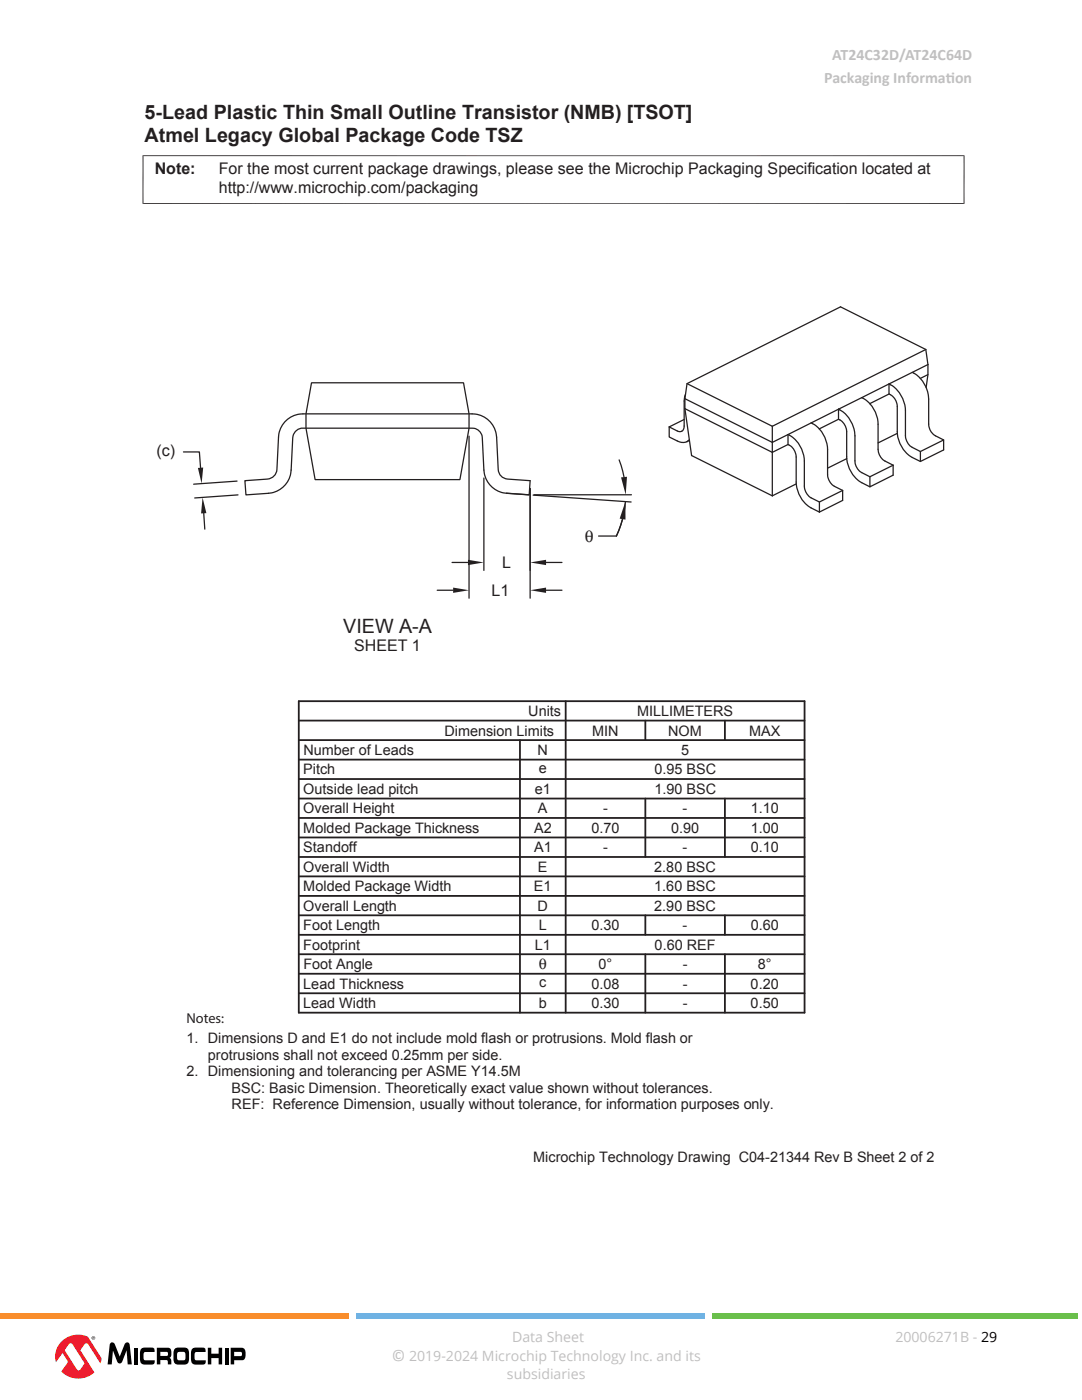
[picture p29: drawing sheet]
<svg xmlns="http://www.w3.org/2000/svg" width="216mm" height="279mm" viewBox="0 0 216 279" stroke-linecap="round" stroke-linejoin="round" font-family="sans-serif">
<defs><g id="words">
<g font-size="3.9" fill="#231f20">
<text x="28.9" y="23.7">5-Lead Plastic Thin Small Outline Transistor (NMB) [TSOT]</text>
<text x="28.9" y="28.3">Atmel Legacy Global Package Code TSZ</text>
<text x="68.5" y="126.3">VIEW A-A</text>
</g>
<text font-size="3.4" fill="#231f20" x="116.7" y="108.1">θ</text>
<g font-size="3.2" fill="#c0c0c0">
<text x="164.5" y="16.6">Packaging Informat</text>
<text x="166" y="12">AT24C32D/AT24C64D</text>
<text x="188.7" y="16.6">ion</text>
<text x="78.2" y="271.7">©</text>
</g>
<g font-size="3.2" fill="#231f20">
<text x="30.9" y="34.8">Note:</text>
<text x="43.7" y="34.8">For the most current package drawings, please see the Microchip Packaging Specification located at</text>
<text x="43.7" y="38.5">http://www.microchip.com/packaging</text>
<text x="31.2" y="91">(c)</text>
<text x="100.2" y="113.4">L</text>
<text x="98.1" y="118.9">L1</text>
<text x="70.7" y="129.9">SHEET 1</text>
</g>
<text font-size="3" fill="#231f20" x="107.5" y="193.4">θ</text>
<g font-size="2.9" fill="#231f20">
<text x="105.4" y="142.9">Units</text>
<text x="127.1" y="142.9">MILLIMETERS</text>
<text x="88.7" y="146.8">Dimension Limits</text>
<text x="118.2" y="146.8">MIN</text>
<text x="133.3" y="146.8">NOM</text>
<text x="149.5" y="146.8">MAX</text>
<text x="60.5" y="154.6">Pitch</text>
<text x="60.5" y="150.7">Number of Leads</text>
<text x="107.3" y="150.7">N</text>
<text x="107.5" y="154.3">e</text>
<text x="130.6" y="154.6">0.95 BSC</text>
<text x="135.9" y="150.7">5</text>
<text x="60.5" y="158.5">Outside lead pitch</text>
<text x="106.7" y="158.4">e1</text>
<text x="130.6" y="158.5">1.90 BSC</text>
<text x="60.5" y="166.2">Molded Package Thickness</text>
<text x="60.5" y="162.3">Overall Height</text>
<text x="106.6" y="166.2">A2</text>
<text x="107.3" y="162.3">A</text>
<text x="118" y="166.2">0.70</text>
<text x="120.3" y="162.3">-</text>
<text x="133.9" y="166.2">0.90</text>
<text x="136.2" y="162.3">-</text>
<text x="149.8" y="162.3">1.10</text>
<text x="149.8" y="166.2">1.00</text>
<text x="60.5" y="170.1">Standoff</text>
<text x="60.5" y="174">Overall Width</text>
<text x="106.6" y="170.1">A1</text>
<text x="107.3" y="174">E</text>
<text x="120.3" y="170.1">-</text>
<text x="130.5" y="174">2.80 BSC</text>
<text x="136.2" y="170.1">-</text>
<text x="149.8" y="170.1">0.10</text>
<text x="60.5" y="177.9">Molded Package Width</text>
<text x="106.5" y="177.9">E1</text>
<text x="130.5" y="177.9">1.60 BSC</text>
<text x="60.5" y="181.8">Overall Length</text>
<text x="60.5" y="185.7">Foot Length</text>
<text x="107.3" y="181.8">D</text>
<text x="107.5" y="185.7">L</text>
<text x="118" y="185.7">0.30</text>
<text x="130.5" y="181.8">2.90 BSC</text>
<text x="136.2" y="185.7">-</text>
<text x="149.8" y="185.7">0.60</text>
<text x="60.5" y="189.5">Footprint</text>
<text x="106.7" y="189.5">L1</text>
<text x="130.6" y="189.5">0.60 REF</text>
<text x="60.5" y="197.3">Lead Thickness</text>
<text x="60.5" y="193.4">Foot Angle</text>
<text x="107.6" y="197">c</text>
<text x="118" y="197.3">0.08</text>
<text x="119.4" y="193.4">0°</text>
<text x="136.2" y="193.4">-</text>
<text x="136.2" y="197.3">-</text>
<text x="149.8" y="197.3">0.20</text>
<text x="151.2" y="193.4">8°</text>
<text x="60.5" y="201.2">Lead Width</text>
<text x="107.5" y="201.2">b</text>
<text x="118" y="201.2">0.30</text>
<text x="136.2" y="201.2">-</text>
<text x="149.8" y="201.2">0.50</text>
<text x="37.2" y="208.2">1. Dimensions D and E1 do not include mold flash or protrusions. Mold flash or</text>
<text x="37.2" y="204.2">Notes:</text>
<text x="37.2" y="214.8">2. Dimensioning and tolerancing per ASME Y14.5M</text>
<text x="41.5" y="211.5">protrusions shall not exceed 0.25mm per side.</text>
<text x="46.2" y="218.1">BSC: Basic Dimension. Theoretically exact value shown without tolerances.</text>
<text x="46.2" y="221.4">REF: Reference Dimension, usually without tolerance, for information purposes only.</text>
<text x="106.4" y="231.9">Microchip Technology Drawing C04-21344 Rev B Sheet 2 of 2</text>
</g>
<g font-size="2.8" fill="#c0c0c0">
<text x="102.2" y="267.7">Data Sheet</text>
<text x="178.7" y="267.7">20006271B - 29</text>
<text x="81.6" y="271.7">2019-2024 Microchip Technology Inc. and its</text>
<text x="101.2" y="275.1">subsidiaries</text>
</g>
</g></defs>
<!-- layer: Layer 1 -->
<g fill="none" stroke="#231f20" stroke-width=".25">
<path d="M62.2 76.4h30.3l1.1 6.2v2.9l-1.8 10.2h-28.9l-1.8-10.2v-2.9zM136.7 79.6l17.4 8.7 3.1-1.6M136.7 79.6v2M136.7 78.8l-.2 1.2v5a.91 .91 0 0 1-.3 1 .91 .91 0 0 1-1 0l-1.7-.8M137.1 76.6l17 8.5M171.9 79.4l5.5-2.8a6.1 6.1 0 0 1 3.3 5.3v5.4l.5 1.2a4.7 4.7 0 0 0 2.5 1.6M171.9 79.4a6.1 6.1 0 0 1 3.3 5.3v5l.1 .7 .4 .8a4.5 4.5 0 0 0 2.5 1.6M171.9 79.4l-4.6 2.3M177.4 78.6l-3.9 2M182 74.3a6.1 6.1 0 0 1 3.3 5.3v5.4l.5 1.2a4.5 4.5 0 0 0 2.5 1.6M184.7 69.7l-17-8.5-30.6 15.4-.4 3M184.7 69.7l-30.6 15.4"/>
<path d="M184.7 69.7l.5 3.1M185.2 74.8l-1.6 .7M185.2 72.8l-7.8 3.8v2a2.76 2.76 0 0 1 1.6 2.5v5a6.4 6.4 0 0 0 4.7 6M185.2 72.8v2l-.4 2.5M36.6 90.2h3.2l.2 3.1M47.3 96l-8.7 .6M47.5 98.8l-8.6 .6M57.1 83.9a4.9 4.9 0 0 1 3.3-1.3h33.8a4.9 4.9 0 0 1 4.9 4.6l.3 6.5a2.01 2.01 0 0 0 1.9 1.9l4.5 .3-.2 2.9-4.5-.4a4.9 4.9 0 0 1-4.5-4.6l-.4-6.4a2.02 2.02 0 0 0-2-1.9h-33.8a2.02 2.02 0 0 0-2 1.9l-.3 6.4a4.9 4.9 0 0 1-4.5 4.6l-4.5 .4-.2-2.9 4.5-.3a2.04 2.04 0 0 0 1.9-1.9l.3-6.5a4.9 4.9 0 0 1 1.5-3.3zM133.5 85.2v2a5.3 5.3 0 0 0 2.9 1.1l.7-.2M136.5 83.7l-3 1.5M136.7 81.6l1.3 9.3 16.1 8.1M136.7 81.6l17.4 8.7 3.1-1.6"/>
<path d="M137.6 87.8l-.5 .3M137.6 87.9l-.5 .2M154.1 85.1v13.9M157.2 86.7a6 6 0 0 1 3.3 5.3v5.3l.5 1.3a4.2 4.2 0 0 0 2.5 1.6M157.2 86.7v2a2.78 2.78 0 0 1 1.7 2.5v5a6.2 6.2 0 0 0 3 5.2l1.6 .8M158.9 96.6l-4.8 2.4M161.9 84.4a6.1 6.1 0 0 1 3.2 5.3l.1 5.3 .4 1.3a4.5 4.5 0 0 0 2.5 1.6M167.3 81.7v2a2.78 2.78 0 0 1 1.6 2.5v5a6.3 6.3 0 0 0 3 5.1l1.7 .9M167.3 81.7a6.1 6.1 0 0 1 3.3 5.3v5.3l.5 1.2a4.5 4.5 0 0 0 2.5 1.6l4.6-2.3M167.3 83.7l-3.8 1.9M167.3 81.7l-10.1 5M168.1 97.9l-4.6 2.3v2"/>
<path d="M168.1 97.9v2l-4.6 2.3M169 91.5l-3.9 1.9M178.2 92.8v2l-4.6 2.4v-2.1M179 86.5l-3.8 1.9M183.7 90.1l4.6-2.3v2l-4.6 2.3zM40.7 102.4l.2 3.2"/>
</g>
<path d="M28.4 31.1h164.1M28.5 31v9.7M192.4 31v9.7M28.4 40.6h164.1" fill="none" stroke="#231f20" stroke-width=".2"/>
<g fill="#231f20">
<path d="M40.4 99.3l.8 3.1-1.1 .1z"/>
<path d="M39.5 93.4l1-.1-.3 3.2z"/>
</g>
<path d="M96.6 95.4v18.4M105.8 97.5v16.3M90.2 112.2h3.2M109 112.2h3.1" fill="none" stroke="#231f20" stroke-width=".25"/>
<g fill="#231f20">
<path d="M93.4 111.7l3.2 .5-3.2 .6z"/>
<path d="M105.8 112.2l3.2-.5v1.1z"/>
</g>
<path d="M93.6 87v32.4M105.8 97.5v21.9M87.2 117.8h3.2M109 117.8h3.1" fill="none" stroke="#231f20" stroke-width=".25"/>
<g fill="#231f20">
<path d="M90.4 117.3l3.2 .5-3.2 .5z"/>
<path d="M105.8 117.8l3.2-.5v1z"/>
</g>
<path d="M101.1 98.4l4.5 .3M106.4 98.8l19.5 1.4M106.6 98.7h19.4M123.5 91.8l1 3.4M124.2 103.6l-1.2 3.4M124.8 100.1a19 19 0 0 1-1.8 6.9h-3.6" fill="none" stroke="#231f20" stroke-width=".25"/>
<g fill="#231f20">
<path d="M124.8 100.1v3.6l-1.2-.2z"/>
<path d="M123.9 95.3l1.2-.2-.2 3.6z"/>
</g>
<g fill="none" stroke="#231f20" stroke-width=".36">
<path d="M59.6 139.9h100.9v62.2h-100.9zM112.9 139.9v62.2M59.6 159.4h100.9M59.6 155.5h100.9M59.6 151.6h100.9M59.6 147.7h100.9M59.6 143.8h100.9M103.8 147.7v54.4M128.8 143.8v3.9M128.8 159.4v11.6M144.6 143.8v3.9M144.6 159.4v11.6"/>
<path d="M59.6 178.8h100.9M59.6 174.9h100.9M59.6 171h100.9M59.6 167.1h100.9M59.6 163.2h100.9M59.6 190.4h100.9M59.6 198.2h100.9M59.6 194.3h100.9M59.6 186.6h100.9M59.6 182.7h100.9M128.8 182.7v3.9M128.8 190.4v11.7"/>
<path d="M144.6 182.7v3.9M144.6 190.4v11.7"/>
</g>
<g fill="#000">
<path d="M22.1 268a.56 .56 0 0 1 .8 .3l1 2.4 .9-2.4a.53 .53 0 0 1 .5-.4 .53 .53 0 0 1 .5 .3l.5 4.1h-.8l-.2-2.8-.9 2.2a.52 .52 0 0 1-.5 .4 .52 .52 0 0 1-.5-.4l-.9-2.2-.2 2.8h-.8l.4-3.9zM26.7 269h.8v3.3h-.8zM28.3 269.1l1.9-.2 .5 .2 .1 .7-2 .1-.1 .3-.1 .6 .2 .6 2.1 .1-.1 .6a3.1 3.1 0 0 1-2.5 .1 2.15 2.15 0 0 1-.4-2.1l.1-.5zM38.5 269.1l1.9-.2 .5 .2 .1 .7-2 .1-.2 .3v.6l.2 .6 2.1 .1-.1 .6a3.1 3.1 0 0 1-2.5 .1 3.1 3.1 0 0 1 0-3.1zM41.5 269h.7v1.2h1.4v-1.2h.7v3.3h-.7v-1.3h-1.4v1.3h-.7zM44.8 269h.8v3.3h-.8z"/>
<path d="M31.3 269v3.3h.7v-.9l1.4 .1 .1 .8h.7a1.01 1.01 0 0 0-.4-1.3 1.44 1.44 0 0 0 0-2zM32 269.8h1.4l.1 .7-.2 .1h-1.3z"/>
<path d="M35 269.1l1.7-.2a.93 .93 0 0 1 1 1.2 2.15 2.15 0 0 1-.4 2.1l-1.7 .1a.93 .93 0 0 1-1-1.2 2.15 2.15 0 0 1 .4-2zM35.4 270v1.3a1.55 1.55 0 0 0 1.4 .1l.2-.3v-.6a.49 .49 0 0 0-.4-.7h-.8z"/>
<path d="M46 269v3.3h.7v-.8h1.7a1.39 1.39 0 0 0 .6-1.8 .75 .75 0 0 0-.8-.7zM46.7 269.8h1.3a.47 .47 0 0 1 .3 .4 .47 .47 0 0 1-.2 .4h-1.4z"/>
</g>
<path d="M12.1 267.9a4.8 4.8 0 0 1 4.9-1.3l3.2 4.7a4.6 4.6 0 0 1-5.2 3.8 4.6 4.6 0 0 1-3.9-5.1l.2-.8z" fill="#fff"/>
<path d="M12.1 267.9a4.2 4.2 0 0 0-.9 4l1.3-1.9 .9 1.4a.55 .55 0 0 1-.1 .8l-1.1 1.5a4.8 4.8 0 0 0 6.6 .2l-2.8-4.4 .3-.4a1.55 1.55 0 0 1 1-1l.4 .3 2.3 3.7 .3-1-2.8-4.3a4.7 4.7 0 0 0-5.4 1.1zM13.7 268.3l.3-.2 .4 .1 2.4 3.7a1.28 1.28 0 0 1-.6 1.1l-.5 .5-.4-.2-2.4-3.9z" fill="#ed1c2e"/>
<path d="M18.3 267a.36 .36 0 0 1 .7 0 .36 .36 0 0 1-.7 0zM18.3 267a.3 .3 0 0 0 .6 0 .3 .3 0 0 0-.6 0zM18.5 266.8h.3v.4l-.2-.2-.1 .2zM18.6 266.9l.1 .1z" fill="#000"/>
<path d="M0 262h69.6v1.1h-69.6z" fill="#f98d2b"/>
<path d="M71 262h69.6v1.1h-69.6z" fill="#6fb2e3"/>
<path d="M142.1 262h72.9v1.1h-72.9z" fill="#6abf4b"/>
<use href="#words"/>
</svg>
